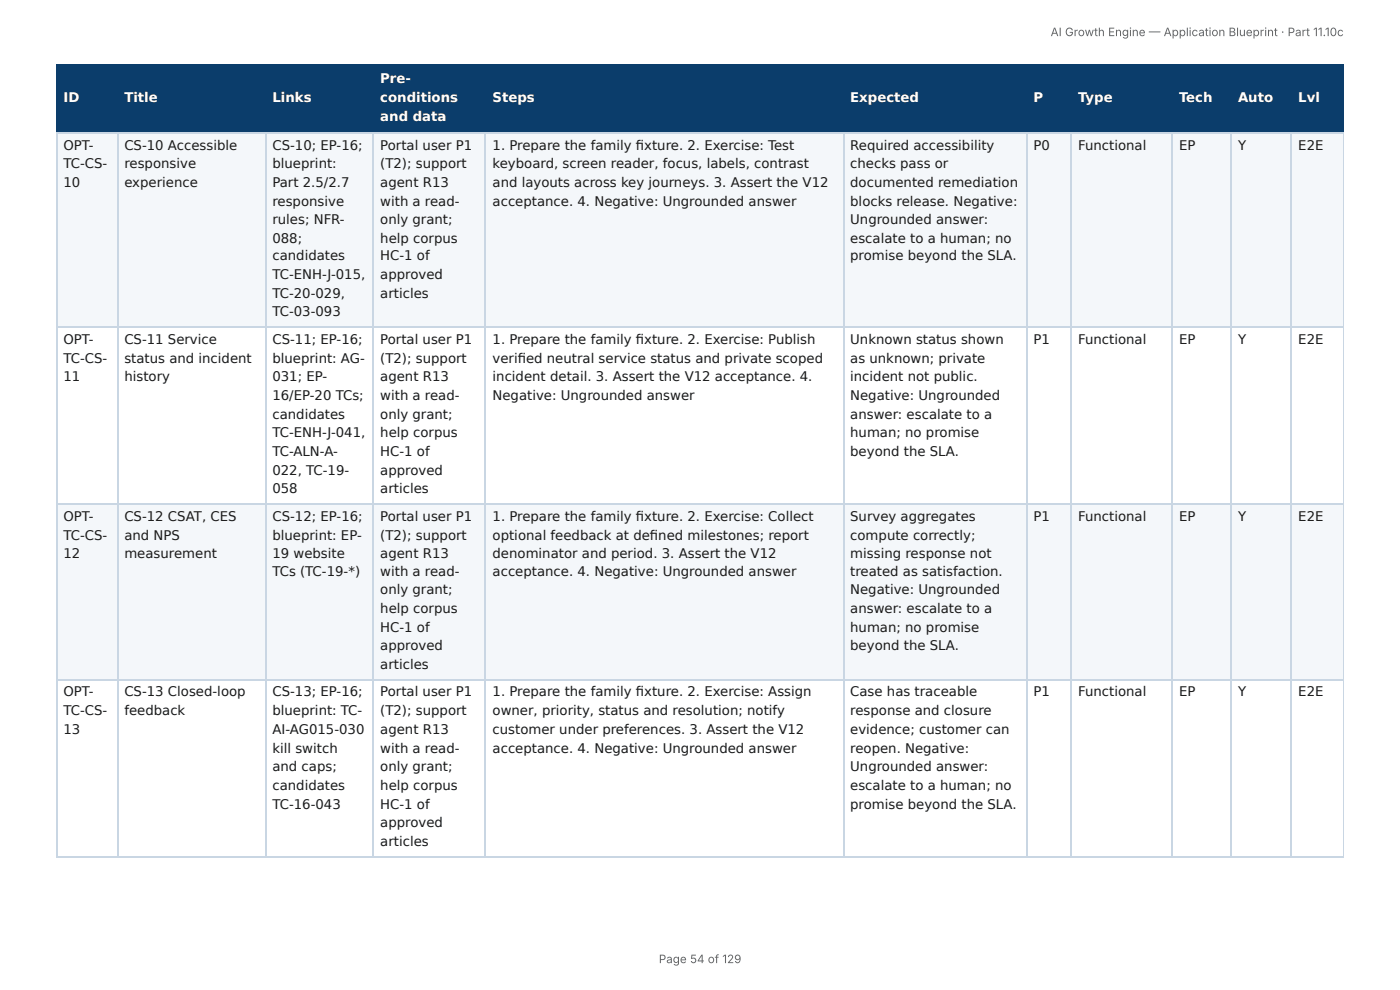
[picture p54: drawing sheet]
<svg xmlns="http://www.w3.org/2000/svg" width="297mm" height="210mm" viewBox="0 0 297 210" stroke-linecap="round" stroke-linejoin="round" font-family="sans-serif">
<defs><g id="words">
<g font-size="2.8" fill="#fff">
<text x="80.8" y="17.7">Pre-</text>
<text x="13.5" y="21.7">ID</text>
<text x="26.4" y="21.7">Title</text>
<text x="57.9" y="21.7">Links</text>
<text x="80.8" y="21.7">conditions</text>
<text x="104.6" y="21.7">Steps</text>
<text x="180.6" y="21.7">Expected</text>
<text x="219.5" y="21.7">P</text>
<text x="229" y="21.7">Type</text>
<text x="250.4" y="21.7">Tech</text>
<text x="262.9" y="21.7">Auto</text>
<text x="275.7" y="21.7">Lvl</text>
<text x="80.8" y="25.7">and data</text>
</g>
<g font-size="2.8" fill="#1a1a1a">
<text x="13.5" y="31.8">OPT-</text>
<text x="13.5" y="35.7">TC-CS-</text>
<text x="26.4" y="31.8">CS-10 Accessible</text>
<text x="26.4" y="35.7">responsive</text>
<text x="57.9" y="31.8">CS-10; EP-16;</text>
<text x="57.9" y="35.7">blueprint:</text>
<text x="80.8" y="31.8">Portal user P1</text>
<text x="80.8" y="35.7">(T2); support</text>
<text x="104.6" y="31.8">1. Prepare the family fi xture. 2. Exercise: Test</text>
<text x="104.6" y="35.7">keyboard, screen reader, focus, labels, contrast</text>
<text x="180.6" y="31.8">Required accessibility</text>
<text x="180.6" y="35.7">checks pass or</text>
<text x="219.5" y="31.8">P0</text>
<text x="229" y="31.8">Functional</text>
<text x="250.4" y="31.8">EP</text>
<text x="262.9" y="31.8">Y</text>
<text x="275.7" y="31.8">E2E</text>
<text x="13.5" y="39.7">10</text>
<text x="26.4" y="39.7">experience</text>
<text x="57.9" y="39.7">Part 2.5/2.7</text>
<text x="80.8" y="39.7">agent R13</text>
<text x="104.6" y="39.7">and layouts across key journeys. 3. Assert the V12</text>
<text x="180.6" y="39.7">documented remediation</text>
<text x="57.9" y="43.7">responsive</text>
<text x="57.9" y="47.6">rules; NFR-</text>
<text x="80.8" y="43.7">with a read-</text>
<text x="80.8" y="47.6">only grant;</text>
<text x="104.6" y="43.7">acceptance. 4. Negative: Ungrounded answer</text>
<text x="180.6" y="43.7">blocks release. Negative:</text>
<text x="180.6" y="47.6">Ungrounded answer:</text>
<text x="57.9" y="51.6">088;</text>
<text x="80.8" y="51.6">help corpus</text>
<text x="180.6" y="51.6">escalate to a human; no</text>
<text x="57.9" y="55.3">candidates</text>
<text x="57.9" y="59.3">TC-ENH-J-015,</text>
<text x="80.8" y="55.3">HC-1 of</text>
<text x="80.8" y="59.3">approved</text>
<text x="180.6" y="55.3">promise beyond the SLA.</text>
<text x="57.9" y="63.2">TC-20-029,</text>
<text x="80.8" y="63.2">articles</text>
<text x="57.9" y="67.2">TC-03-093</text>
<text x="13.5" y="73">OPT-</text>
<text x="13.5" y="77">TC-CS-</text>
<text x="26.4" y="73">CS-11 Service</text>
<text x="26.4" y="77">status and incident</text>
<text x="57.9" y="73">CS-11; EP-16;</text>
<text x="57.9" y="77">blueprint: AG-</text>
<text x="80.8" y="73">Portal user P1</text>
<text x="80.8" y="77">(T2); support</text>
<text x="104.6" y="73">1. Prepare the family fi xture. 2. Exercise: Publish</text>
<text x="104.6" y="77">verifi ed neutral service status and private scoped</text>
<text x="180.6" y="73">Unknown status shown</text>
<text x="180.6" y="77">as unknown; private</text>
<text x="219.5" y="73">P1</text>
<text x="229" y="73">Functional</text>
<text x="250.4" y="73">EP</text>
<text x="262.9" y="73">Y</text>
<text x="275.7" y="73">E2E</text>
<text x="13.5" y="81">11</text>
<text x="26.4" y="81">history</text>
<text x="57.9" y="81">031; EP-</text>
<text x="80.8" y="81">agent R13</text>
<text x="104.6" y="81">incident detail. 3. Assert the V12 acceptance. 4.</text>
<text x="180.6" y="81">incident not public.</text>
<text x="57.9" y="84.9">16/EP-20 TCs;</text>
<text x="57.9" y="88.9">candidates</text>
<text x="80.8" y="84.9">with a read-</text>
<text x="80.8" y="88.9">only grant;</text>
<text x="104.6" y="84.9">Negative: Ungrounded answer</text>
<text x="180.6" y="84.9">Negative: Ungrounded</text>
<text x="180.6" y="88.9">answer: escalate to a</text>
<text x="57.9" y="92.9">TC-ENH-J-041,</text>
<text x="80.8" y="92.9">help corpus</text>
<text x="180.6" y="92.9">human; no promise</text>
<text x="57.9" y="96.8">TC-ALN-A-</text>
<text x="57.9" y="100.8">022, TC-19-</text>
<text x="80.8" y="96.8">HC-1 of</text>
<text x="80.8" y="100.8">approved</text>
<text x="180.6" y="96.8">beyond the SLA.</text>
<text x="57.9" y="104.8">058</text>
<text x="80.8" y="104.8">articles</text>
<text x="13.5" y="110.6">OPT-</text>
<text x="26.4" y="110.6">CS-12 CSAT, CES</text>
<text x="57.9" y="110.6">CS-12; EP-16;</text>
<text x="80.8" y="110.6">Portal user P1</text>
<text x="104.6" y="110.6">1. Prepare the family fi xture. 2. Exercise: Collect</text>
<text x="180.6" y="110.6">Survey aggregates</text>
<text x="219.5" y="110.6">P1</text>
<text x="229" y="110.6">Functional</text>
<text x="250.4" y="110.6">EP</text>
<text x="262.9" y="110.6">Y</text>
<text x="275.7" y="110.6">E2E</text>
<text x="13.5" y="114.6">TC-CS-</text>
<text x="13.5" y="118.5">12</text>
<text x="26.4" y="114.6">and NPS</text>
<text x="26.4" y="118.5">measurement</text>
<text x="57.9" y="114.6">blueprint: EP-</text>
<text x="57.9" y="118.5">19 website</text>
<text x="80.8" y="114.6">(T2); support</text>
<text x="80.8" y="118.5">agent R13</text>
<text x="104.6" y="114.6">optional feedback at defi ned milestones; report</text>
<text x="104.6" y="118.5">denominator and period. 3. Assert the V12</text>
<text x="180.6" y="114.6">compute correctly;</text>
<text x="180.6" y="118.5">missing response not</text>
<text x="57.9" y="122.2">TCs (TC-19-*)</text>
<text x="80.8" y="122.2">with a read-</text>
<text x="104.6" y="122.2">acceptance. 4. Negative: Ungrounded answer</text>
<text x="180.6" y="122.2">treated as satisfaction.</text>
<text x="80.8" y="126.2">only grant;</text>
<text x="80.8" y="130.2">help corpus</text>
<text x="180.6" y="126.2">Negative: Ungrounded</text>
<text x="180.6" y="130.2">answer: escalate to a</text>
<text x="80.8" y="134.1">HC-1 of</text>
<text x="180.6" y="134.1">human; no promise</text>
<text x="80.8" y="138.1">approved</text>
<text x="80.8" y="142.1">articles</text>
<text x="180.6" y="138.1">beyond the SLA.</text>
<text x="13.5" y="147.9">OPT-</text>
<text x="26.4" y="147.9">CS-13 Closed-loop</text>
<text x="57.9" y="147.9">CS-13; EP-16;</text>
<text x="80.8" y="147.9">Portal user P1</text>
<text x="104.6" y="147.9">1. Prepare the family fi xture. 2. Exercise: Assign</text>
<text x="180.6" y="147.9">Case has traceable</text>
<text x="219.5" y="147.9">P1</text>
<text x="229" y="147.9">Functional</text>
<text x="250.4" y="147.9">EP</text>
<text x="262.9" y="147.9">Y</text>
<text x="275.7" y="147.9">E2E</text>
<text x="13.5" y="151.9">TC-CS-</text>
<text x="13.5" y="155.8">13</text>
<text x="26.4" y="151.9">feedback</text>
<text x="57.9" y="151.9">blueprint: TC-</text>
<text x="57.9" y="155.8">AI-AG015-030</text>
<text x="80.8" y="151.9">(T2); support</text>
<text x="80.8" y="155.8">agent R13</text>
<text x="104.6" y="151.9">owner, priority, status and resolution; notify</text>
<text x="104.6" y="155.8">customer under preferences. 3. Assert the V12</text>
<text x="180.6" y="151.9">response and closure</text>
<text x="180.6" y="155.8">evidence; customer can</text>
<text x="57.9" y="159.8">kill switch</text>
<text x="80.8" y="159.8">with a read-</text>
<text x="104.6" y="159.8">acceptance. 4. Negative: Ungrounded answer</text>
<text x="180.6" y="159.8">reopen. Negative:</text>
<text x="57.9" y="163.8">and caps;</text>
<text x="57.9" y="167.7">candidates</text>
<text x="80.8" y="163.8">only grant;</text>
<text x="80.8" y="167.7">help corpus</text>
<text x="180.6" y="163.8">Ungrounded answer:</text>
<text x="180.6" y="167.7">escalate to a human; no</text>
<text x="57.9" y="171.7">TC-16-043</text>
<text x="80.8" y="171.7">HC-1 of</text>
<text x="180.6" y="171.7">promise beyond the SLA.</text>
<text x="80.8" y="175.7">approved</text>
<text x="80.8" y="179.7">articles</text>
</g>
<g font-size="2.5" fill="#666">
<text x="223.1" y="7.7">AI Growth Engine — Application Blueprint · Part 11.10c</text>
<text x="139.9" y="204.5">Page 54 of 129</text>
</g>
</g></defs>
<g fill="#0b3d6b">
<path d="M12.2 14h12.7v14h-12.7z"/>
<path d="M24.9 14h31.5v14h-31.5z"/>
<path d="M56.4 14h23v14h-23z"/>
<path d="M79.4 14h23.8v14h-23.8z"/>
<path d="M103.2 14h75.9v14h-75.9z"/>
<path d="M179.1 14h38.9v14h-38.9z"/>
<path d="M218 14h9.5v14h-9.5z"/>
<path d="M227.5 14h21.5v14h-21.5z"/>
<path d="M249 14h12.4v14h-12.4z"/>
<path d="M261.4 14h13v14h-13z"/>
<path d="M274.4 14h11v14h-11z"/>
</g>
<g fill="#f4f7fa">
<path d="M12.2 28h12.7v41.6h-12.7z"/>
<path d="M24.9 28h31.5v41.6h-31.5z"/>
<path d="M56.4 28h23v41.6h-23z"/>
<path d="M79.4 28h23.8v41.6h-23.8z"/>
<path d="M103.2 28h75.9v41.6h-75.9z"/>
<path d="M179.1 28h38.9v41.6h-38.9z"/>
<path d="M218 28h9.5v41.6h-9.5z"/>
<path d="M227.5 28h21.5v41.6h-21.5z"/>
<path d="M249 28h12.4v41.6h-12.4z"/>
<path d="M261.4 28h13v41.6h-13z"/>
<path d="M274.4 28h11v41.6h-11z"/>
<path d="M12.2 106.9h12.7v37.6h-12.7z"/>
<path d="M24.9 106.9h31.5v37.6h-31.5z"/>
<path d="M56.4 106.9h23v37.6h-23z"/>
<path d="M79.4 106.9h23.8v37.6h-23.8z"/>
<path d="M103.2 106.9h75.9v37.6h-75.9z"/>
<path d="M179.1 106.9h38.9v37.6h-38.9z"/>
<path d="M218 106.9h9.5v37.6h-9.5z"/>
<path d="M227.5 106.9h21.5v37.6h-21.5z"/>
<path d="M249 106.9h12.4v37.6h-12.4z"/>
<path d="M261.4 106.9h13v37.6h-13z"/>
<path d="M274.4 106.9h11v37.6h-11z"/>
</g>
<g fill="none" stroke="#0b3d6b" stroke-width=".26">
<path d="M11.9 13.9h273.5M12 13.8v14.5M25 13.8v14.5M56.5 13.8v14.5M79.2 13.8v14.5M103.1 13.8v14.5M179.3 13.8v14.5M218.1 13.8v14.5M227.4 13.8v14.5M248.8 13.8v14.5M261.5 13.8v14.5M274.2 13.8v14.5"/>
<path d="M11.9 28.2h273.5"/>
</g>
<path d="M285.3 13.8v14.5" fill="none" stroke="#0b3d6b" stroke-width=".21"/>
<g fill="none" stroke="#c9d6e3" stroke-width=".26">
<path d="M11.9 28.2h273.5M12 28.3v153.5M25 28.3v153.5M56.5 28.3v153.5M79.2 28.3v153.5M103.1 28.3v153.5M179.3 28.3v153.5M218.1 28.3v153.5M227.4 28.3v153.5M248.8 28.3v153.5M261.5 28.3v153.5M274.2 28.3v153.5"/>
<path d="M11.9 69.5h273.5M11.9 107h273.5M11.9 144.3h273.5M11.9 181.9h273.5"/>
</g>
<path d="M285.3 28.3v153.5" fill="none" stroke="#c9d6e3" stroke-width=".21"/>
<use href="#words"/>
</svg>
